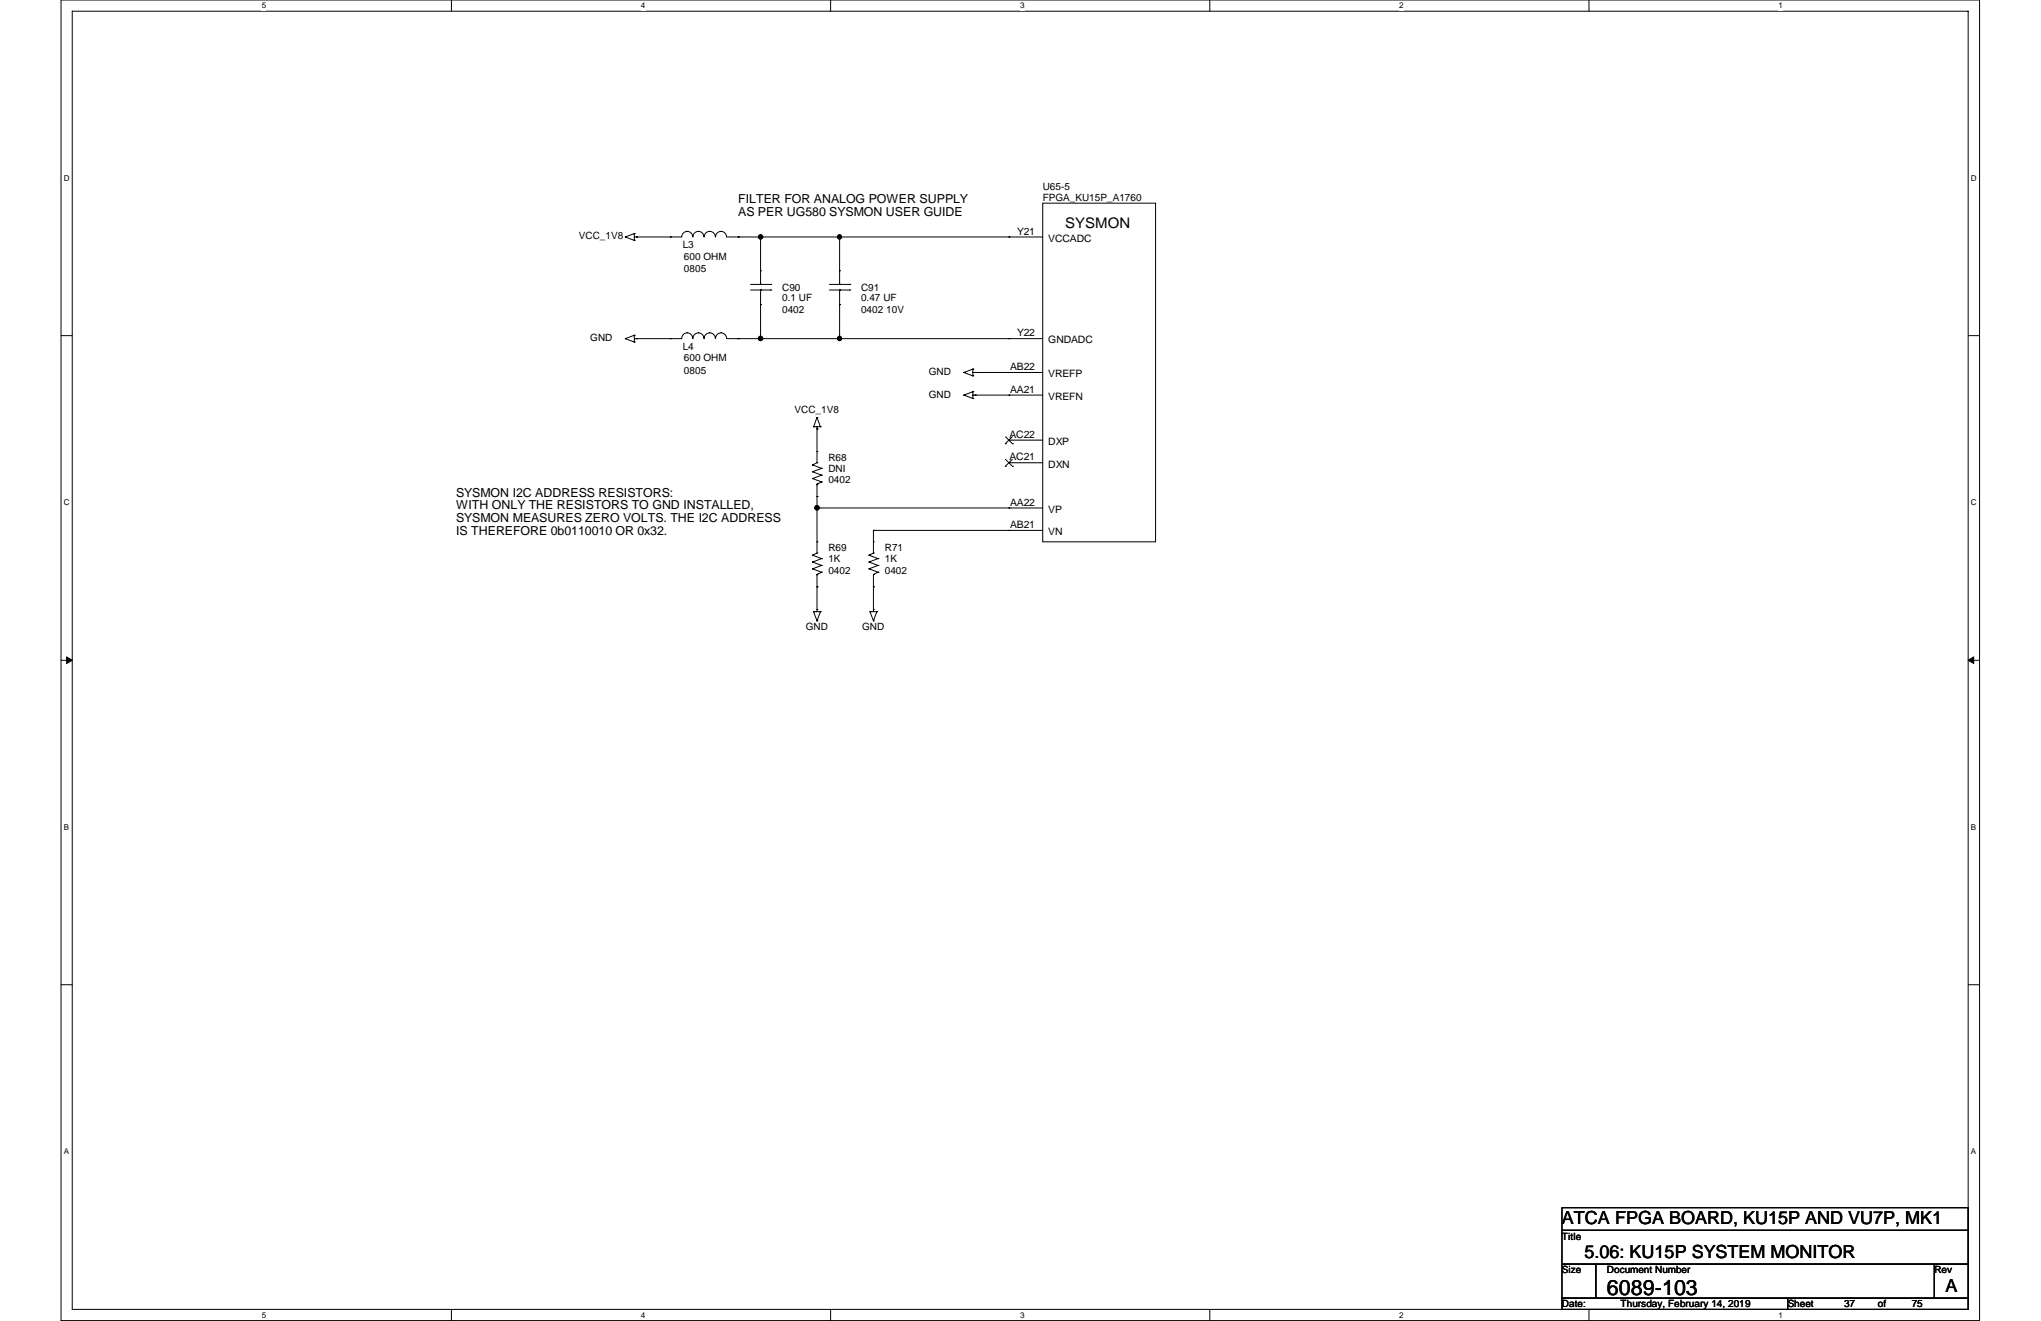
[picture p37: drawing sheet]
<svg xmlns="http://www.w3.org/2000/svg" width="432mm" height="279mm" viewBox="0 0 432 279" stroke-linecap="round" stroke-linejoin="round" font-family="sans-serif">
<defs><g id="words">
<text font-size="4.5" x="340" y="273.9">6089-103</text>
<g font-size="3.8">
<text x="330.5" y="258.8">ATCA FPGA BOARD, KU15P AND VU7P, MK1</text>
<text x="335.2" y="266">5.06: KU15P SYSTEM MONITOR</text>
<text x="411.6" y="273.2">A</text>
</g>
<text font-size="3.1" x="225.4" y="48.1">SYSMON</text>
<g font-size="2.6">
<text x="156.2" y="42.9">FILTER FOR ANALOG POWER SUPPLY</text>
<text x="156.2" y="45.6">AS PER UG580 SYSMON USER GUIDE</text>
<text x="96.5" y="105">SYSMON I2C ADDRESS RESISTORS:</text>
<text x="96.5" y="107.7">WITH ONLY THE RESISTORS TO GND INSTALLED,</text>
<text x="96.5" y="110.4">SYSMON MEASURES ZERO VOLTS. THE I2C ADDRESS</text>
<text x="96.5" y="113.2">IS THEREFORE 0b0110010 OR 0x32.</text>
</g>
<g font-size="2.2">
<text x="215.2" y="49.6">Y21</text>
<text x="221.8" y="51.1">VCCADC</text>
<text x="215.2" y="71.1">Y22</text>
<text x="221.8" y="72.6">GNDADC</text>
<text x="213.7" y="83.1">AA21</text>
<text x="213.7" y="78.3">AB22</text>
<text x="221.8" y="79.8">VREFP</text>
<text x="221.8" y="84.6">VREFN</text>
<text x="213.6" y="92.6">AC22</text>
<text x="221.8" y="94.1">DXP</text>
<text x="213.6" y="97.4">AC21</text>
<text x="221.8" y="98.9">DXN</text>
<text x="213.7" y="106.9">AA22</text>
<text x="213.7" y="111.7">AB21</text>
<text x="221.8" y="113.2">VN</text>
<text x="221.8" y="108.5">VP</text>
</g>
<g font-size="2.1">
<text x="220.6" y="40.1">U65-5</text>
<text x="220.6" y="42.5">FPGA_KU15P_A1760</text>
<text x="122.5" y="50.6">VCC_1V8</text>
<text x="144.4" y="52.5">L3</text>
<text x="144.7" y="54.9">600 OHM</text>
<text x="144.7" y="57.6">0805</text>
<text x="165.5" y="61.6">C90</text>
<text x="165.5" y="63.8">0.1 UF</text>
<text x="182.2" y="61.6">C91</text>
<text x="182.2" y="63.8">0.47 UF</text>
<text x="165.5" y="66.2">0402</text>
<text x="182.2" y="66.2">0402 10V</text>
<text x="124.9" y="72.1">GND</text>
<text x="144.4" y="74">L4</text>
<text x="144.7" y="76.4">600 OHM</text>
<text x="144.7" y="79">0805</text>
<text x="196.5" y="79.3">GND</text>
<text x="168.1" y="87.4">VCC_1V8</text>
<text x="196.5" y="84.1">GND</text>
<text x="175.3" y="97.5">R68</text>
<text x="175.3" y="99.8">DNI</text>
<text x="175.3" y="102.2">0402</text>
<text x="175.3" y="116.5">R69</text>
<text x="175.3" y="118.9">1K</text>
<text x="187.2" y="116.5">R71</text>
<text x="187.2" y="118.9">1K</text>
<text x="175.3" y="121.3">0402</text>
<text x="187.2" y="121.3">0402</text>
<text x="170.5" y="133.3">GND</text>
<text x="182.4" y="133.3">GND</text>
<text x="330.5" y="262.2">Title</text>
<text x="330.5" y="269.3">Size</text>
<text x="340" y="269.3">Document Number</text>
<text x="409.2" y="269.3">Rev</text>
<text x="330.5" y="276.5">Date:</text>
<text x="342.9" y="276.5">Thursday, February 14, 2019</text>
<text x="378.2" y="276.5">Sheet</text>
<text x="390.1" y="276.5">37</text>
<text x="397.3" y="276.5">of</text>
<text x="404.5" y="276.5">75</text>
</g>
<g font-size="1.7">
<text x="55.4" y="1.8">5</text>
<text x="135.6" y="1.8">4</text>
<text x="215.8" y="1.8">3</text>
<text x="296" y="1.8">2</text>
<text x="376.3" y="1.8">1</text>
<text x="13.5" y="38.2">D</text>
<text x="417" y="38.2">D</text>
<text x="13.5" y="106.8">C</text>
<text x="417" y="106.8">C</text>
<text x="13.5" y="175.5">B</text>
<text x="417" y="175.5">B</text>
<text x="13.5" y="244.1">A</text>
<text x="417" y="244.1">A</text>
<text x="55.4" y="278.7">5</text>
<text x="135.6" y="278.7">4</text>
<text x="215.8" y="278.7">3</text>
<text x="296" y="278.7">2</text>
<text x="376.3" y="278.7">1</text>
</g>
</g></defs>
<path d="M12.9 0h405.9v279.3h-405.9zM15.3 2.4h401.1v274.5h-401.1z" fill="none" stroke="#000" stroke-width=".21"/>
<g fill="#fff">
<path d="M55.4 .3h.9v1.9h-.9z"/>
<path d="M55.4 277.2h.9v1.9h-.9z"/>
</g>
<path d="M95.5 0v2.4M95.5 276.9v2.4" fill="none" stroke="#000" stroke-width=".21"/>
<g fill="#fff">
<path d="M135.6 .3h.9v1.9h-.9z"/>
<path d="M135.6 277.2h.9v1.9h-.9z"/>
</g>
<path d="M175.7 0v2.4M175.7 276.9v2.4" fill="none" stroke="#000" stroke-width=".21"/>
<g fill="#fff">
<path d="M215.8 .3h.9v1.9h-.9z"/>
<path d="M215.8 277.2h.9v1.9h-.9z"/>
</g>
<path d="M255.9 0v2.4M255.9 276.9v2.4" fill="none" stroke="#000" stroke-width=".21"/>
<g fill="#fff">
<path d="M296 .3h1v1.9h-1z"/>
<path d="M296 277.2h1v1.9h-1z"/>
</g>
<path d="M336.2 0v2.4M336.2 276.9v2.4" fill="none" stroke="#000" stroke-width=".21"/>
<g fill="#fff">
<path d="M376.3 .3h.9v1.9h-.9z"/>
<path d="M376.3 277.2h.9v1.9h-.9z"/>
<path d="M13.5 36.7h1.2v1.9h-1.2z"/>
<path d="M417 36.7h1.2v1.9h-1.2z"/>
<path d="M13.5 105.3h1.2v1.9h-1.2z"/>
<path d="M417 105.3h1.2v1.9h-1.2z"/>
</g>
<path d="M12.9 71h2.4M416.4 71h2.4" fill="none" stroke="#000" stroke-width=".21"/>
<g fill="#fff">
<path d="M13.5 173.9h1.1v2h-1.1z"/>
<path d="M417 173.9h1.1v2h-1.1z"/>
</g>
<path d="M12.9 139.7h2.4M416.4 139.7h2.4" fill="none" stroke="#000" stroke-width=".21"/>
<path d="M14.1 138.9v1.4l1.2-.6zM416.4 139.7l1.2 .6v-1.4z" fill="#000" stroke="#000" stroke-width=".21"/>
<g fill="#fff">
<path d="M13.5 242.6h1.1v1.9h-1.1z"/>
<path d="M417 242.6h1.1v1.9h-1.1z"/>
</g>
<g fill="none" stroke="#000" stroke-width=".21">
<path d="M132.3 50.1h.1M132.3 50.1l1.9 .7M134.2 49.4h.1M134.2 50.8h.1M134.2 49.4v1.4M134.2 50.1h10M134.2 49.4l-1.9 .7M134.7 50.1h.1M141.8 50.1h.1M144.2 50.1a1.16 1.16 0 0 1 1.2-1.2 1.16 1.16 0 0 1 1.2 1.2M146.6 50.1a1.16 1.16 0 0 1 1.2-1.2 1.16 1.16 0 0 1 1.1 1.2M149 50.1a1.19 1.19 0 0 1 1.2-1.2 1.19 1.19 0 0 1 1.1 1.2"/>
<path d="M151.4 50.1a1.16 1.16 0 0 1 1.1-1.2 1.16 1.16 0 0 1 1.2 1.2M153.8 50.1h66.8M156.2 50.1h.1M160.9 50.1h.1M160.9 50.1v10.1M160.9 57.3h.1M177.6 57.3h.1M177.6 50.1h.1M177.6 50.1v10.1M213.4 50.1h.1M220.6 43h23.9v71.6h-23.9zM132.3 71.6h.1"/>
<path d="M132.3 71.6l1.9 .7M134.2 70.9h.1M134.2 72.3h.1M134.2 70.9v1.4M134.2 70.9l-1.9 .7M134.7 71.6h.1M141.8 71.6h.1M146.6 71.6a1.16 1.16 0 0 0-1.2-1.2 1.16 1.16 0 0 0-1.2 1.2h-10M146.6 71.6a1.16 1.16 0 0 1 1.2-1.2 1.16 1.16 0 0 1 1.1 1.2M149 71.6a1.19 1.19 0 0 1 1.2-1.2 1.19 1.19 0 0 1 1.1 1.2M151.4 71.6a1.16 1.16 0 0 1 1.1-1.2 1.16 1.16 0 0 1 1.2 1.2M153.8 71.6h66.8"/>
<path d="M156.2 71.6h.1M158.8 61.3h4.3M158.8 60.2h4.3M160.9 60.2h.1M160.9 61.3h.1M160.9 61.3v10.3M160.9 64.4h.1M160.9 71.6h.1M163.1 61.3h.1M163.1 60.2h.1M175.5 61.3h4.3M175.5 60.2h4.3"/>
<path d="M177.6 60.2h.1M177.6 61.3h.1M177.6 64.4h.1M177.6 71.6h.1M177.6 61.3v10.3M179.8 61.3h.1M179.8 60.2h.1M203.9 78.8h.1M203.9 78.8l1.9 .7M205.8 78.1h.1M205.8 79.5h.1M205.8 78.1v1.4"/>
<path d="M205.8 78.8h14.8M205.8 78.1l-1.9 .7M206.3 78.8h.1M213.4 78.8h.1M213.4 71.6h.1M171.9 99.8h.1M171.9 98.3h.1M171.9 99.8l1.9 .7M171.9 98.3l1.9 .8M172.1 90.3h.1M172.1 90.3h1.5M172.8 95.5h.1"/>
<path d="M172.8 97.9h.1M172.8 97.9l-.9 .4M172.8 90.7h.1M172.8 88.3h.1M172.8 90.3v7.6M172.8 88.3l.8 2M172.8 88.3l-.7 2M173.6 90.3h.1M173.8 99.1h.1M173.8 99.1l-1.9 .7M203.9 83.6h.1M203.9 83.6l1.9 .7"/>
<path d="M205.8 82.8h.1M205.8 84.3h.1M205.8 82.8v1.5M205.8 83.6h14.8M205.8 82.8l-1.9 .8M206.3 83.6h.1M212.7 93.9h.1M212.7 98.6h.1M212.7 92.4l1.5 1.5M212.7 97.2l1.5 1.4M213.4 83.6h.1M213.4 93.1h.1"/>
<path d="M213.4 97.9h.1M213.4 93.1h7.2M213.4 97.9h7.2M214.2 92.4l-1.5 1.5M214.2 97.2l-1.5 1.4M214.2 93.9h.1M214.2 98.6h.1M171.9 118.9h.1M171.9 117.4h.1M171.9 118.9l1.9 .7M171.9 117.4l1.9 .8M171.9 101.2h.1"/>
<path d="M171.9 101.2l1.9 .7M172.8 117h.1M172.8 114.6h.1M172.8 105h.1M172.8 107.4h.1M172.8 117l-.9 .4M172.8 107.4h47.8M172.8 102.4h.1M172.8 102.4v14.6M173.8 119.6h.1M173.8 118.2h.1M173.8 119.6l-1.9 .7"/>
<path d="M173.8 118.2l-1.9 .7M173.8 101.9h.1M173.8 100.5h.1M173.8 101.9l-1 .5M173.8 100.5l-1.9 .7M183.9 118.9h.1M183.9 117.4h.1M183.9 118.9l1.9 .7M183.9 117.4l1.9 .8M184.8 114.6h.1M184.8 112.2h.1M184.8 112.2v4.8"/>
<path d="M184.8 112.2h35.8M184.8 117h.1M184.8 117l-.9 .4M185.8 119.6h.1M185.8 118.2h.1M185.8 119.6l-1.9 .7M185.8 118.2l-1.9 .7M213.4 112.2h.1M213.4 107.4h.1M171.9 120.3h.1M171.9 120.3l1.9 .7M172.1 129.4h.1"/>
<path d="M172.1 129.4h1.5M172.1 129.4l.7 1.9M172.8 121.5h.1M172.8 124.1h.1M172.8 121.5v7.9M172.8 128.9h.1M172.8 131.3h.1M173.6 129.4h.1M173.6 129.4l-.8 1.9M173.8 121h.1M173.8 121l-1 .5M183.9 120.3h.1"/>
<path d="M183.9 120.3l1.9 .7M184.1 129.4h.1M184.1 129.4h1.4M184.1 129.4l.7 1.9M184.8 124.1h.1M184.8 121.5h.1M184.8 121.5v7.9M184.8 128.9h.1M184.8 131.3h.1M185.5 129.4h.1M185.5 129.4l-.7 1.9M185.8 121h.1"/>
<path d="M185.8 121l-1 .5M12.9 208.3h2.4M416.4 208.3h2.4M330.5 255.4h85.9v4.8h-85.9zM330.5 260.2h85.9v7.2h-85.9zM330.5 267.4h7.1v7.2h-7.1zM330.5 274.6h47.7v2.3h-47.7zM337.6 267.4h71.6v7.2h-71.6zM378.2 274.6h38.2v2.3h-38.2zM409.2 267.4h7.2v7.2h-7.2z"/>
</g>
<g fill="#000" stroke="#000" stroke-width=".21">
<circle cx="160.9" cy="50.1" r=".46"/>
<circle cx="177.6" cy="50.1" r=".44"/>
<circle cx="160.9" cy="71.6" r=".47"/>
<circle cx="177.6" cy="71.6" r=".46"/>
<circle cx="172.8" cy="107.4" r=".47"/>
</g>
<use href="#words"/>
</svg>
